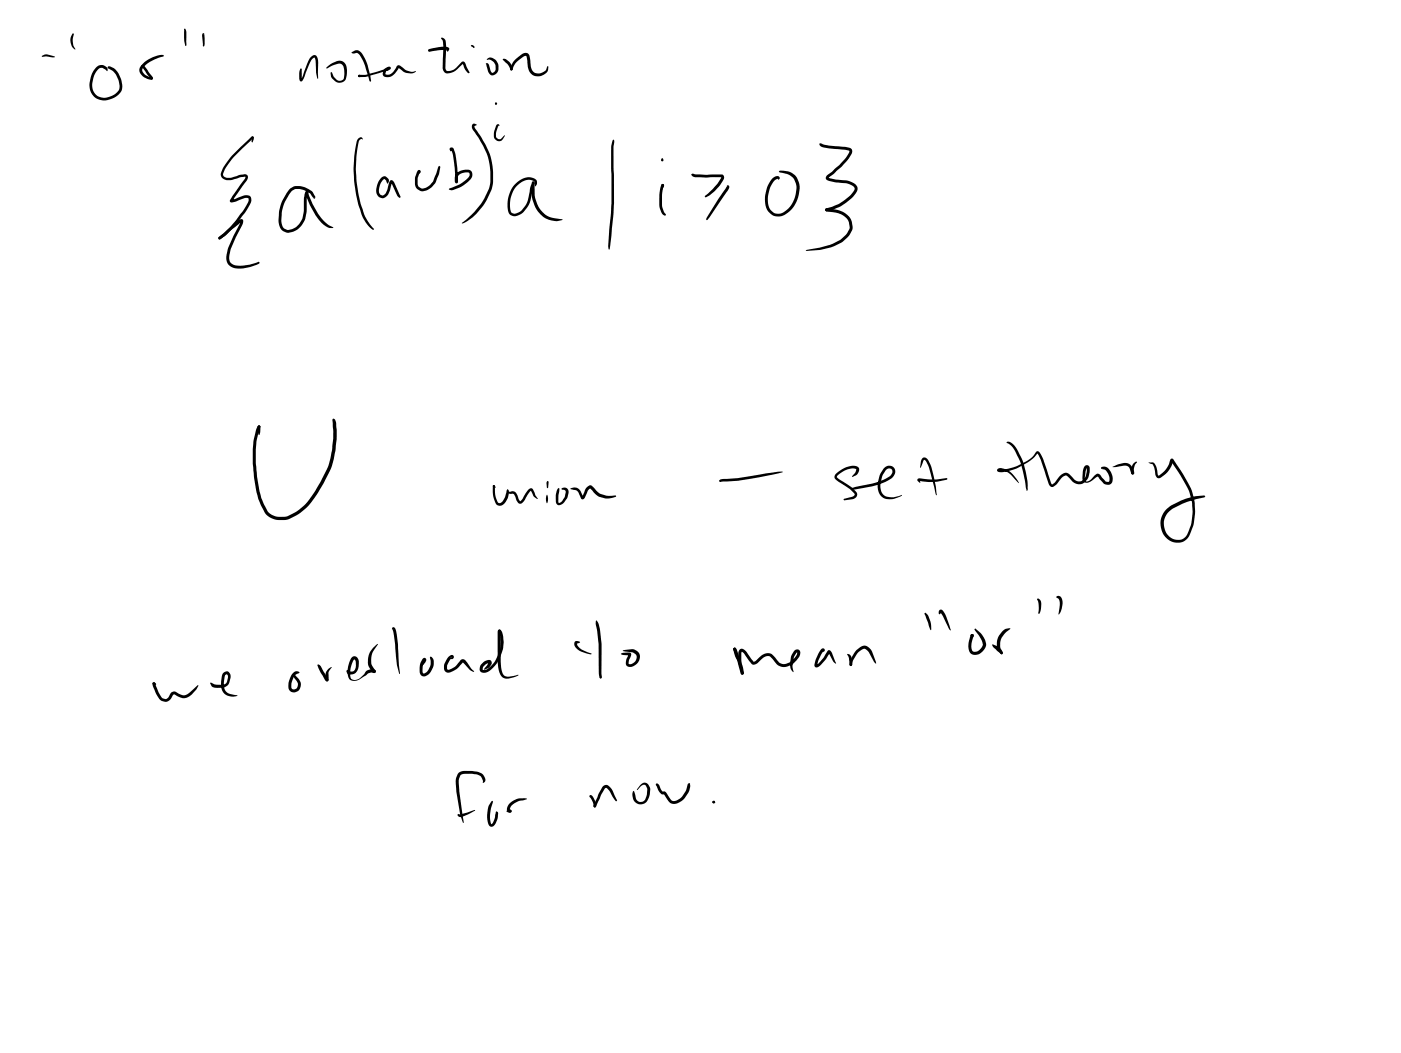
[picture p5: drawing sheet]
<svg xmlns="http://www.w3.org/2000/svg" width="108mm" height="81mm" viewBox="0 0 108 81" stroke-linecap="round" stroke-linejoin="round" font-family="sans-serif">
<g fill="#000">
<path d="M3.2 4.3l.4-.1 .6 .2h-.9zM5.6 2.6h.1l-.1 .6 .2 .6a.85 .85 0 0 1-.3-1zM7.4 5.2l.2-.2h.4l.2 .2 .1 .2-.4-.2-.2 .1a1.55 1.55 0 0 0-.6 1.1 .99 .99 0 0 0 .5 1.1 .99 .99 0 0 0 1.1-.2 .73 .73 0 0 0 .5-.7 1.72 1.72 0 0 0-.5-1.1l-.3-.2v-.1v.1a.11 .11 0 0 1-.1-.2 .11 .11 0 0 1 .2 0 1.26 1.26 0 0 1 .8 .9l.1 .5a1.31 1.31 0 0 1-1.7 1.2 1.27 1.27 0 0 1-.7-1.9zM10.9 5.1l.1-.1 .1 .1 .7 1h-.2zM11 4.9a1.68 1.68 0 0 1 1.6-.6l-.1 .1a2.4 2.4 0 0 0-1.5 .8v.3l.1 .2 .7 .3a.63 .63 0 0 1-.8-.1 .58 .58 0 0 1 0-1zM14.2 2.2l.2 .3-.1 1.1-.1-.6zM15.6 2.6h.2l-.1 .1 .1 .7-.1 .2zM16.8 18.3l1.6-1.3a.19 .19 0 0 1 .3-.1 .19 .19 0 0 1 0 .3v.2a5.4 5.4 0 0 0-1 2.4 .55 .55 0 0 0 .5 .7 3.5 3.5 0 0 0 1.7-.3h.1a2.34 2.34 0 0 1-1.9 .5 .8 .8 0 0 1-.6-1.1 6.3 6.3 0 0 1 1-2.4v-.2l.1 .1-1.6 1.3h-.2zM19.4 10.5l.2 .1-.2 .4zM17.9 12l1.6-1.5 .1 .1-.1 .1a8.6 8.6 0 0 0-2.2 2.4l-.1 .3 .1 .2a1.56 1.56 0 0 0 1.3-.1h.4l.1 .1v.2l-1.2 1.7-.1-.1 1.2-.4a.39 .39 0 0 1 .4 .3 .39 .39 0 0 1-.1 .4l-.4 .7-1 1.3-.6 .5-.3 .2h-.2l.1-.1 .4-.3 .9-1 1-1.5-.1-.2-.1-.1-.9 .4h-.4l.2-.5 1-1.5-.6 .2a.87 .87 0 0 1-1.3-.2 .92 .92 0 0 1 .3-.9zM23.9 4.4l.2-.1a.24 .24 0 0 1 .4 .2v1.6l-.1-.5-.2-1.2-.3 .3-.5 1.3a.19 .19 0 0 1-.2 .3 .19 .19 0 0 1-.1-.3v-.7h.2v.8h-.1zM23.6 14.7h.1a5.4 5.4 0 0 0 1.6 2.6l.4 .2-.1 .1a1.1 1.1 0 0 1-1-.6l-.7-1.2-.3-.7z"/>
<path d="M22.3 14.6a1.17 1.17 0 0 1 1.3-.1l.5 .3 .2 .3v.2h-.1l-.3-.4-.4-.2-.7-.1-.3 .1-.4 .7a3.1 3.1 0 0 0-.4 1.6v.1a.55 .55 0 0 0 .6 .6 1.33 1.33 0 0 0 1.1-1.1v-1.5a.32 .32 0 0 1 .3-.4l-.1 1.1a1.73 1.73 0 0 1-1.4 2.1 .86 .86 0 0 1-.7-1.1l.2-1.1zM25.2 5.2a1.39 1.39 0 0 1 1.1-.5 1.04 1.04 0 0 1 .3 1.5l-.2 .1a.56 .56 0 0 1-.6-.1l-.3-.2v-.4h.1l.1 .3 .3 .3h.4l.1-.1v-.3l-.1-.7a.34 .34 0 0 0-.4-.2l-.8 .4zM27.1 4h.1a.47 .47 0 0 1 .8 .2l.3 .8 .2 .8 .1 .4-.1 .1-.3-1a1.63 1.63 0 0 0-.7-1.2h-.3h-.1zM27.6 5.8a5.3 5.3 0 0 0 2.2-.5l.1-.1 .1 .1-.3 .2v.2l.1 .1 .4-.2 .5-.6 .7 .4 .6 .1-.2 .2-.5-.1-.6-.4-.3 .5a.52 .52 0 0 1-.4 .3 .52 .52 0 0 1-.5-.3l.2-.4a.23 .23 0 0 1 .2-.2 .23 .23 0 0 1 .2 .2l-.3 .2a6 6 0 0 1-2.1 .4zM27.6 5.8l.3 .1h-.2zM27.6 10.7l.2-.1 .2 .1h-.2l-.1 .2-.2 1.3a10.4 10.4 0 0 0 .3 3.4l.1 .5a3.1 3.1 0 0 0 .9 1.5v.1a2.28 2.28 0 0 1-1-1.5l-.2-.4a10.1 10.1 0 0 1-.3-3.5 2.9 2.9 0 0 1 .3-1.6zM29.4 13.7a.3 .3 0 0 1 .5 0l.1 .2-.1 .2-.3-.3-.2 .3-.2 .5v.3l.3 .2 .2-.2 .3-.9 .2-.1 .2 .2 .5 1.1-.1 .1-.2-.2-.5-1 .1-.1-.1 .4a1 1 0 0 1-.5 .9h-.2l-.3-.2a1.2 1.2 0 0 1 .3-1.4zM32.2 13.1a.12 .12 0 0 1 .2 0 .12 .12 0 0 1 0 .2 .12 .12 0 0 1-.1 0h-.1h.2l-.2 .4v.6l.3 .2h.3l.6-.5 .5-1.2v.1l-.1 .5-.3 .8a1.28 1.28 0 0 1-1 .5l-.4-.2a1.1 1.1 0 0 1-.1-1zM34 2.9l.2 .1 .1 .1v2.2l.1 .2h.2a.99 .99 0 0 0 .7-.5l.3-.2h.2l.4 .8h-.1l-.3-.2-.1-.5-.3 .3a.88 .88 0 0 1-1.2 .3l-.1-.2v-2zM33 3.8l1.1-.2h.4l.1 .2-.1 .2-.1-.2v.1h-.6l-.7 .1zM34.7 11.4h.2l.2 .4 .2 2.2a.14 .14 0 0 1-.2 .1 .14 .14 0 0 1-.1-.2 .86 .86 0 0 1 1.3-.7 .52 .52 0 0 1-.1 .6 2.64 2.64 0 0 1-1.4 .9l-.2-.1 1-.5 .5-.4 .1-.3-.1-.1-.6 .1-.2 .2v.4l-.2-.1v.1l-.1-1.4-.2-1v-.1l-.1 .2zM36.3 3.5l.3 .1-.1 .1-.2-.1z"/>
<path d="M36.4 9.6h.3l-.2 .1 .3 .5a5.2 5.2 0 0 1 1.1 4.4l-.6 1.1a3.7 3.7 0 0 1-1.7 1.5l.7-.6 .7-.9 .7-1.3a4.9 4.9 0 0 0-.7-3.6l-.6-.9zM37.5 4.6l.3-.2 .3 .2a.81 .81 0 0 1 .2 1 .38 .38 0 0 1-.4 .2 .38 .38 0 0 1-.3-.3l-.1-.5a.11 .11 0 0 1 .1-.1 .11 .11 0 0 1 .1 .1l.1 .5 .1 .1h.1l.2-.2v-.4l-.3-.3zM38.3 9.6h.1l.1 .1h-.1l-.2 .5v.4l.3 .1 .4-.2-.2 .3-.2 .1-.2-.1-.2-.2v-.4zM38.7 4.6a.57 .57 0 0 1 .7 .4l.1 .3-.1 .1-.3-.4zM39.7 4.6a1.21 1.21 0 0 1 .9-.5l.2 .2 .1 .8a.57 .57 0 0 0 .8 .5l.3-.2 .2-.3v.4a.82 .82 0 0 1-.9 .4 .82 .82 0 0 1-.6-.8l-.1-.8-.3 .1a1.54 1.54 0 0 0-.8 1h-.1l-.1-.1zM41 14h.2v.2a2.85 2.85 0 0 0 .3 1.7 2.05 2.05 0 0 0 1.8 1 1.71 1.71 0 0 1-2.1-1.1 3 3 0 0 1-.2-1.7zM39.7 14.2a1.15 1.15 0 0 1 1.6-.3l.1 .3-.2 .2v-.4l-.2-.1h-.3l-.4 .1a1.93 1.93 0 0 0-.8 2.4 .69 .69 0 0 0 .8-.3 2.19 2.19 0 0 0 .5-1.3l.1-.5 .2-.3a.46 .46 0 0 1-.1 .6v.2a2.3 2.3 0 0 1-.8 1.7 .65 .65 0 0 1-.8 .1 .65 .65 0 0 1-.3-.8 2.42 2.42 0 0 1 .6-1.6zM47.2 10.8h.1v.1v.5v4.3l-.2 2.5-.2 1v-.2l.2-3.3v-4.3zM51 14.2l.2 .1-.2 .3zM51 14.2h.1v.1l-.1 .1zM51 12.2h.1v.2h-.1zM51 14.2l.2 .1-.2 .7v.9l.3 .6a.12 .12 0 0 1-.1 .1 .12 .12 0 0 1-.2-.1v-.1a3.7 3.7 0 0 1-.1-2z"/>
<path d="M53.3 13.4h2.3l.2 .1v.3a3.2 3.2 0 0 1-1.4 1.4l-.1-.1a4.9 4.9 0 0 0 1.3-1.4h-2l-.3-.1-.1-.1zM56 14.3a.15 .15 0 0 1 .2 .1 .15 .15 0 0 1-.1 .2l-1.6 2.4v-.2zM60.1 13.2a1.5 1.5 0 0 1 1.1 .3l.2 .2a2.1 2.1 0 0 1 0 1.8 1.48 1.48 0 0 1-1.9 1.1 1.68 1.68 0 0 1-.4-2.1 .97 .97 0 0 1 .9-.9l.1 .1-.1 .2-.1-.1a1.09 1.09 0 0 0-.6 .9 1.29 1.29 0 0 0 .4 1.7 1.57 1.57 0 0 0 1.6-1.5v-.1a1.28 1.28 0 0 0-.1-1l-.1-.1a1.51 1.51 0 0 0-1-.4l-.1-.1zM63.2 11l.7 .2 1.5 .2 .2 .1 .1 .1a1.21 1.21 0 0 1-.5 .9l-1.4 1.2 1.6 .2 .4 .2 .2 .3a.53 .53 0 0 1-.1 .6l-.2 .2a3.5 3.5 0 0 1-2.1 1.1v-.2l.5-.1a3.5 3.5 0 0 0 1.7-1.4v-.2l-.4-.2-1.5-.2a.25 .25 0 0 1-.3-.2 .25 .25 0 0 1 .1-.3l1-.8 .5-.6 .2-.5-2-.3-.3-.1zM63.6 16.1h.1a1.98 1.98 0 0 1 1.9 1l.1 .7a2.45 2.45 0 0 1-1.7 1.3l-.8 .2h-1.1a4.9 4.9 0 0 0 3-1.1l.4-.6-.1-.5a1.48 1.48 0 0 0-1.5-.8h-.3zM63.6 16.1h.2v.1l-.2 .1zM19.9 32.8h.1v.2h-.1zM19.9 32.8a.21 .21 0 0 1 .2 .1 .21 .21 0 0 1 0 .3l-.1 .3-.1-.2zM19.9 32.8l.2 .1-.1 .3a9.3 9.3 0 0 0-.2 3.5l.3 1.7 .5 1 .3 .2a1.56 1.56 0 0 0 1.1 .2h.1a4.3 4.3 0 0 0 2.3-2.1 7 7 0 0 0 1.3-4.5l-.1-.8 .1-.1a1.2 1.2 0 0 1 .2 .9 6.8 6.8 0 0 1-.9 4 5.3 5.3 0 0 1-2.6 2.8l-.4 .1a1.54 1.54 0 0 1-1.7-.7l-.4-.9-.1-.6-.3-2.1a6.2 6.2 0 0 1 .3-2.9zM38 37.4l.1 .1a2.07 2.07 0 0 0 .3 1.2l.1 .1 .2-.2 .4-.9 .1 .2-.1 .5a.62 .62 0 0 1-.7 .5l-.2-.1a2.3 2.3 0 0 1-.2-1.4zM39.1 37.8v-.1l.1 .2h.5l.4 .7 .6-.9 .2-.1 .5 .8-.3-.1-.2-.5-.6 .9-.3 .1-.2-.2-.2-.5-.4-.1zM42.1 37.1h.2l-.1 .5z"/>
<path d="M42.1 38.1l.1 .3-.1 .4v-.3zM43 37.6l.1 .1v1.1l.2-.2 .2-.3 .1-.5-.3-.1a.13 .13 0 0 1 0-.1 .13 .13 0 0 1 .2 0h.2l.1 .2-.1 .5-.3 .5-.3 .1h-.2l-.1-.2v-.6zM44 37.6h.2a.53 .53 0 0 1 .6 .4l.1 .3 .1-.4a.65 .65 0 0 1 .5-.5l.7 .6 .6 .2h.7l-.7 .2-.6-.1-.4-.3-.3-.4-.2 .2-.2 .5a.19 .19 0 0 1-.2 .2 .19 .19 0 0 1-.2-.2l-.2-.5zM55.5 37l2.9-.4a4.6 4.6 0 0 1 1.9-.2l-3.4 .6-1.4 .1zM55.5 37h.1l-.1 .1zM65.6 37.6l1.6-.3a2.05 2.05 0 0 0 1.6-.9l-.1-.2-.1-.1h-.2l-.1 .1a1.9 1.9 0 0 0-.3 1.8l.3 .3h.6l.6-.2v.1a1.65 1.65 0 0 1-1.3 .2 1.12 1.12 0 0 1-.5-1.5l.3-.6a.52 .52 0 0 1 .8-.3 .52 .52 0 0 1-.1 .9l-.7 .3-.8 .3-1.4 .2h-.2zM64.4 36.5a1.46 1.46 0 0 1 1.8-.5v.3l-.1 .2-.4 .2 .2-.3 .1-.3a1.56 1.56 0 0 0-1.5 .6l.3 .3a2.38 2.38 0 0 1 1.2 1v.2l-.2 .2-.8 .2v-.1l.7-.2 .2-.2a2.53 2.53 0 0 0-1.2-.9 .43 .43 0 0 1-.4-.6zM70.7 36.9h1.4l.8-.1 .1 .1-1.1 .2h-1.1l.1-.1v.2l-.2-.2zM71.1 35.3a.3 .3 0 0 1 .4 .2l.5 1.2 .1 1.5-.5-2.2-.3-.6-.4 .6zM77.6 34a.94 .94 0 0 1 .9 .8 6.1 6.1 0 0 1 .7 3h-.1v-.2a5.8 5.8 0 0 0-1.2-3.3l-.3-.2zM76.9 36.1h.1a1.72 1.72 0 0 1 1.5 1.1l-.2-.1a1.47 1.47 0 0 0-1.3-.9 2.8 2.8 0 0 0 1.6-.4l1-.6a.46 .46 0 0 1 .4-.4l.4 .6 .6 1.9 .3-.1 .5-.7a.47 .47 0 0 1 .8 .2l.3 .3 .4 .1 .4-.4v-.6l-.1 .8v.2l.3-.1 .7-.5 .2 .1 .4 .5h.2l.1-.2-.1-.4-.2-.3-.3-.1-.1-.1h.3l.3 .2a.99 .99 0 0 1 .3 1l-.3 .2-.3-.1-.5-.6-.6 .4-.4 .1-.2-.3v-.5a.41 .41 0 0 1 .4-.5l.2 .1v.3a1.01 1.01 0 0 1-.7 1l-.5-.1-.7-.6-.2 .2-.4 .4a.54 .54 0 0 1-.5 .3l-.2-.2-.8-2.4-.4 .4a4.6 4.6 0 0 1-2.4 1.1l-.3-.1zM85.7 36l.2-.1a1.07 1.07 0 0 1 1.2-.1l.3 .7-.1 .1-.1-.1-.2-.5-.2-.1z"/>
<path d="M87.3 35.7l.2-.1h.1l-.2 .3v.6l-.1 .1-.1-.1-.1-.3zM87.2 36.4h.2l-.1 .2-.1-.1zM88.5 35.6h.1a.42 .42 0 0 1 .5 .5l.2 .6 .6-.6 .3-.7 .1-.1 .1 .1a7.4 7.4 0 0 1 1.6 3 3.7 3.7 0 0 1-.7 3.2 1.22 1.22 0 0 1-1.8-.7 1.59 1.59 0 0 1 .7-2 5.3 5.3 0 0 1 2.6-.7l.1 .1h-.1a6.3 6.3 0 0 0-2.7 1.1 1.23 1.23 0 0 0-.4 1.4 1.23 1.23 0 0 0 1.2 .8 .8 .8 0 0 0 .6-.6 4.3 4.3 0 0 0-.3-3.9l-1-1.6h.2a1.92 1.92 0 0 1-1 1.3h-.3l-.3-1zM11.8 52.6h.1l.1 .1-.2 .1zM11.8 52.6a.26 .26 0 0 1 .2 .3l.2 .5 .4 .4h.3l.3-.4 .2-.1 .4 .2a.62 .62 0 0 0 .8-.1l.7-.6-.2 .3-.3 .4a.83 .83 0 0 1-1.1 .1l-.3-.1-.1 .1a.61 .61 0 0 1-.6 .5l-.3-.1-.2-.3-.4-.8zM16.2 52.6h.1l.4 .2 .7-.1 .2-.5-.1-.3-.2 .2-.1 .6a.76 .76 0 0 0 .9 .9h.2a.89 .89 0 0 1-1-.1 .89 .89 0 0 1-.3-1l.2-.7a.37 .37 0 0 1 .5 .1 .37 .37 0 0 1 0 .5l-.2 .4a1.13 1.13 0 0 1-1 .2l-.2-.1zM22.6 51.8l.2-.1 .3 .1-.3 .2-.2 .3-.2 .4 .1 .3 .1 .1h.2l.1-.2 .1-.2-.2-.3a.28 .28 0 0 1-.1-.4 .81 .81 0 0 1 .3 1.2l-.3 .2-.4-.2a1.21 1.21 0 0 1 .3-1.4zM24.4 51.2h.1l.2 .1 .6 1.1a.16 .16 0 0 1-.1 .1 .16 .16 0 0 1-.2-.1zM25.3 51.5l.3-.1-.3 .5a.44 .44 0 0 1-.1 .6 .6 .6 0 0 1-.1-.7zM27.1 50.7l.2-.1h.2l.2 .4-.1 .5-.2 .4-.5 .1-.2-.3 .1-.1 .3 .1 .2-.1 .1-.3-.1-.5-.1 .2-.2 .5v.5l.1 .3a.56 .56 0 0 0 .7-.1l.2-.2a.63 .63 0 0 1 .8-.4h.1v.2l-.5 .1-.5 .3a.62 .62 0 0 1-.8 .2 .62 .62 0 0 1-.3-.7l.1-.6zM28.7 49.9l.4-.3v.1a1.65 1.65 0 0 0-.5 1.5l.4 .5-.2 .2-.2-.2a1.31 1.31 0 0 1 .1-1.8zM28.7 51.7l.2-.1v.2h-.2z"/>
<path d="M30.2 48.4h.2l.2 .6 .2 2.9-.2-.6-.3-2.8h-.1zM32.6 50.7a.19 .19 0 0 1 .3 .1 .19 .19 0 0 1-.2 .3l-.1 .1h-.1l.1-.4v.1h.2a1.1 1.1 0 0 0-.2 1l.3-.1 .2-.4v-.7l.1-.1a.65 .65 0 0 1 .2 .9l-.4 .5-.3 .1h-.2a1.13 1.13 0 0 1 .1-1.4zM34.6 50.6a.19 .19 0 0 1 .2-.1 .19 .19 0 0 1 .1 .3h-.1l-.1-.2 .1 .1-.3 .6v.3h.1a1.47 1.47 0 0 0 .9-.7l.1-.1 .2 .1 .7 .9-.3-.2-.6-.5a1.78 1.78 0 0 1-1 .7h-.2l-.2-.2a1.06 1.06 0 0 1 .4-1zM38.4 48.5h.1l.2 .1 .1 .6a2.86 2.86 0 0 1-1.2 2.6h-.3h-.2a.42 .42 0 0 1 0-.6l.2-.2a.33 .33 0 0 1 .3-.2 .33 .33 0 0 1 .3 .3l-.2 .3-.4 .2 .3-.5h.1l-.3 .1-.2 .2v.2a1.32 1.32 0 0 0 1.1-1.1l.2-.5 .1-.5zM38.4 48.5h.2l-.1 .2h-.1zM38.4 48.6l.1-.1 .1 .1v2.4l.1 .9a.42 .42 0 0 0 .5 .2l.7-.1-.7 .3a.59 .59 0 0 1-.7-.5l-.2-.8zM44.3 49.4h.3v.1l-.2 .1 .2 .3 1 .5-.8-.2a.78 .78 0 0 1-.6-.5zM45.9 47.8h.1l.1 .2a12.1 12.1 0 0 1 .2 3.9l.1 .3-.1 .1-.2-.4a14 14 0 0 0-.2-3.8zM46.3 52.1l.1 .1-.1 .1-.1-.1zM48 50.1l.7-.1a.69 .69 0 0 1 .6 .8 .69 .69 0 0 1-.7 .6h-.2a.73 .73 0 0 1 0-1l.1 .1h-.5l-.2-.1a.66 .66 0 0 1 .8 0l-.1 .5v.3l.4-.2 .2-.3-.1-.2-.3-.2zM56.5 49.9h.2v.2h-.2zM56.5 49.9l.2 .1 .3 .6 .3 1.3-.1 .1-.1-.1z"/>
<path d="M56.5 49.9l.2 .1 .2 1.1-.3-.5zM57 50a.41 .41 0 0 1 .6 .4l.5 .6 .6-.5a.74 .74 0 0 1 1.2 .4l.3 .2h.4a1.23 1.23 0 0 0 .8-.6v-.2l-.2 .4-.1 .6v.5a.74 .74 0 0 1-.2-.7l.1-.5 .2-.4 .1-.1h.2a.38 .38 0 0 1 .1 .6 1.46 1.46 0 0 1-1 .7h-.4l-.3-.1-.6-.7h-.4l-.4 .3a.42 .42 0 0 1-.4 .3 .42 .42 0 0 1-.4-.3l-.6-.7v.7l.2 .6a.34 .34 0 0 1-.1 .5l-.1-.1-.1-.4a1.93 1.93 0 0 1 0-1.5zM57.1 51.8h.2l-.1 .2h-.1zM63.3 50a.14 .14 0 0 1 .2 0 .14 .14 0 0 1 0 .1 .14 .14 0 0 1-.2 .1l.1-.1v.1l-.3 .6-.1 .5-.1-.1 .5-.5 .5-.6 .2 .2 .3 .8-.2-.2-.4-.6h.2l-.7 .9a.32 .32 0 0 1-.2 .2 .32 .32 0 0 1-.3-.1l.1-.5zM65.3 50.4a.43 .43 0 0 1 .4 .6 .18 .18 0 0 1 0 .2 .18 .18 0 0 1-.2 .1zM66 50.1l.3-.2a.57 .57 0 0 1 .9 .3l.3 .9-.6-.9-.2-.2h-.2a1.43 1.43 0 0 0-.7 .9l-.1 .2a.12 .12 0 0 1-.1 .2 .12 .12 0 0 1-.1-.1 1.62 1.62 0 0 1 .4-1zM71.2 47.3l.1-.1 .2 .3 .2 .6v.5zM72.4 47a.51 .51 0 0 1 .5 .5l.3 1.1-.7-1.4-.1 .1h-.1zM74.8 48.9h.2l-.1 .3zM75.1 48.5h.1a1.84 1.84 0 0 1 .8 1.1l-.1 .3a.73 .73 0 0 1-1.2 .3l-.1-.6 .2-.7 .2 .1-.2 .7 .1 .5h.5l.3-.5-.1-.5zM76.5 49.6l.4 .2 .3 .4v.2h-.1l-.5-.5-.2-.2zM77.3 48.6l.2-.2h.4l-.5 .4-.3 .5v.6l.2 .4a.18 .18 0 0 1-.2 .1 .18 .18 0 0 1-.1-.2 1.21 1.21 0 0 1 0-1.3z"/>
<path d="M79.9 46.2l.1-.1a.46 .46 0 0 1 .2 .6l-.2 .6v-.8zM81.4 46l.1-.1a.48 .48 0 0 1 .4 .7l-.2 .5-.1 .2 .1-.9-.1-.2zM35.2 62.8l1.4-.4-1 .6-.2-.1zM35.3 59.6l.5-.2 1 .1a.64 .64 0 0 1 .5 .8h-.1l-.1-.5-.3-.1-1-.1-.3 .2-.1 .6 .3 3-.2-.6-.3-1.8-.1-.9zM37.9 61.7l.1 .1-.2 1 .1 .7 .2-.4 .1-.6 .2 .1v.1l-.2 .8-.2 .2h-.2a.74 .74 0 0 1-.3-.9l.1-.7zM39 62.5l.1-.1a.17 .17 0 0 1 .2 0 .17 .17 0 0 1 .1 .2h-.3zM39.3 61.9l.6-.4h.7a.37 .37 0 0 1-.5 .2l-.6 .3-.2 .4a.12 .12 0 0 1 0 .2 .12 .12 0 0 1-.2-.1v-.2zM45.4 61.3h.2l.1 .1 .2 .7a.14 .14 0 0 1-.2 0 .14 .14 0 0 1 0-.2l-.2-.5zM46.5 60.6l.2-.1h.2a2.2 2.2 0 0 1 .6 1.1l-.1 .1-.4-.7-.3-.3-.4 .5-.4 1h-.1l.3-1zM45.8 62h.1v.2h-.1zM48.8 60.9l.2 .7 .4 .2a.57 .57 0 0 0 .5-.7v-.3l-.2-.3h-.3l-.3 .4 .2-.4a.37 .37 0 0 1 .7 0l.1 .3v.4a.68 .68 0 0 1-.5 .7 .68 .68 0 0 1-.8-.3l-.1-.4zM50.6 60.4l.2 .1 .3 .5a.26 .26 0 0 1 .3 .2l.4 .5h.3l.5-.4 .2-.4 .2-.5h.2v.1a1.67 1.67 0 0 1-1 1.4h-.1a.52 .52 0 0 1-.6-.2l-.3-.5h-.2l-.2-.2z"/>
<circle cx="39.4" cy="5.3" r=".09"/>
<circle cx="38.1" cy="37.5" r=".11"/>
<circle cx="74.9" cy="49" r=".12"/>
</g>
<g fill="#000">
<path d="M38.2 8l.1-.1v.1z" fill-rule="evenodd"/>
<path d="M38.2 7.9h.1v.1h-.1z" fill-rule="evenodd"/>
<path d="M38.2 7.9l.1 .1-.1 .1z" fill-rule="evenodd"/>
<path d="M55 61.7h.1v.2h-.1z" fill-rule="evenodd"/>
<path d="M54.9 61.7h.1l.1 .2h-.1z" fill-rule="evenodd"/>
<circle cx="55" cy="61.8" r=".08"/>
</g>
</svg>
